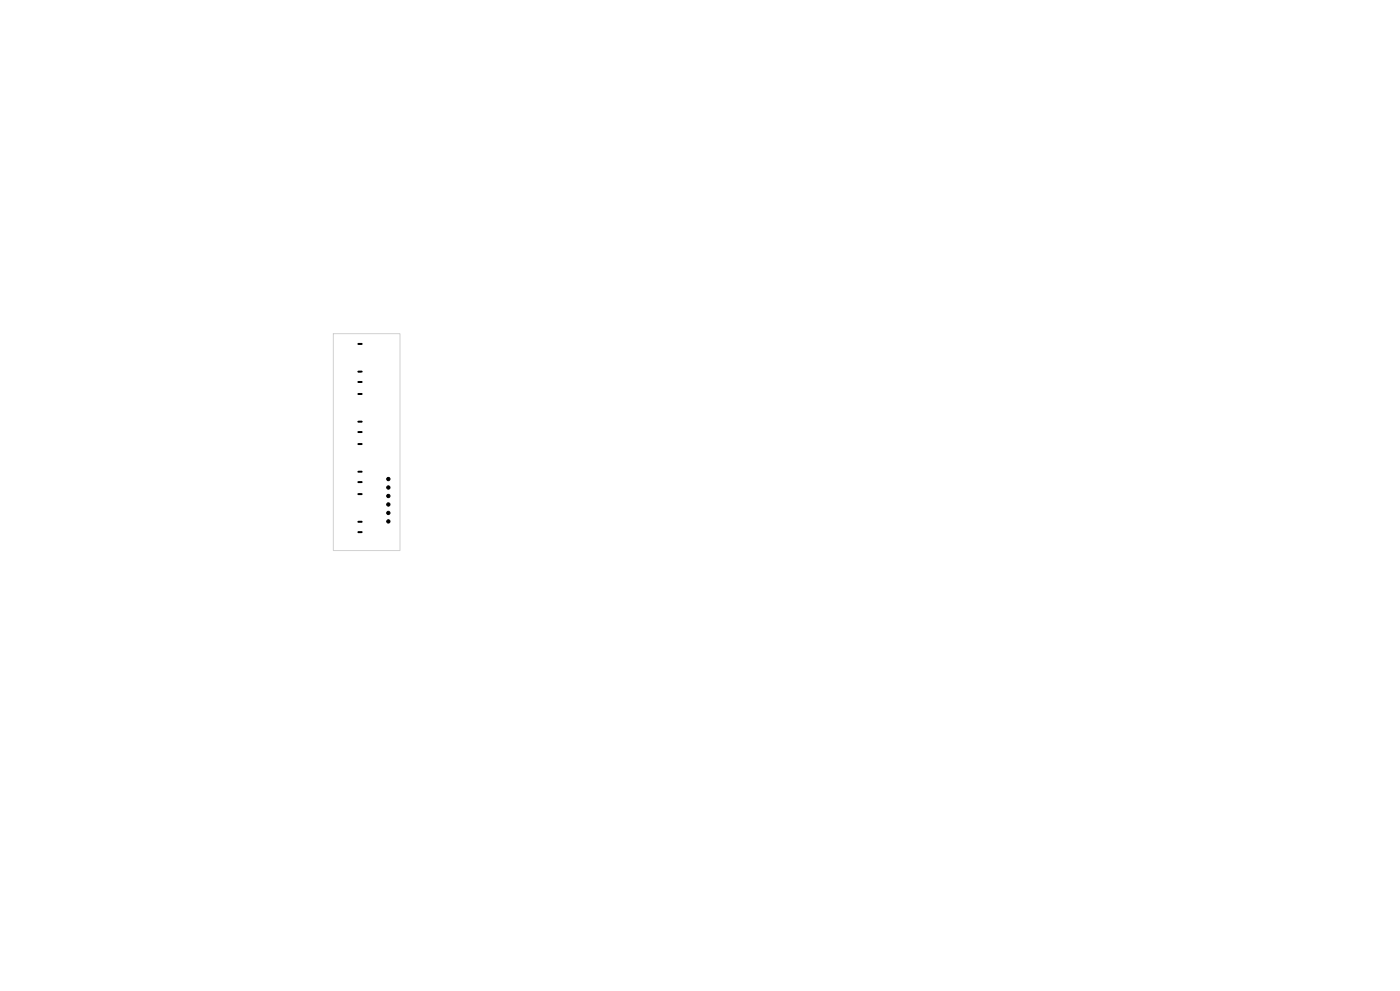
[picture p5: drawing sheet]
<svg xmlns="http://www.w3.org/2000/svg" width="420mm" height="297mm" viewBox="0 0 420 297" stroke-linecap="round" stroke-linejoin="round" font-family="sans-serif">
<path d="M100 100h20v65h-20z" fill="none" stroke="#d0d2cd" stroke-width=".3"/>
<path d="M107.5 103.1h1M107.5 114.5h1M107.5 111.4h1M107.5 118.1h1M107.5 129.5h1M107.5 126.4h1M107.5 133.1h1M107.5 144.5h1M107.5 141.4h1M107.5 148.1h1M107.5 159.5h1M107.5 156.4h1" fill="none" stroke="#000" stroke-width=".6"/>
<g fill="#000" stroke="#000" stroke-width=".3">
<circle cx="116.5" cy="148.7" r=".5"/>
<circle cx="116.5" cy="146.1" r=".5"/>
<circle cx="116.5" cy="143.6" r=".5"/>
<circle cx="116.5" cy="153.7" r=".5"/>
<circle cx="116.5" cy="151.2" r=".5"/>
<circle cx="116.5" cy="156.3" r=".5"/>
</g>
</svg>
